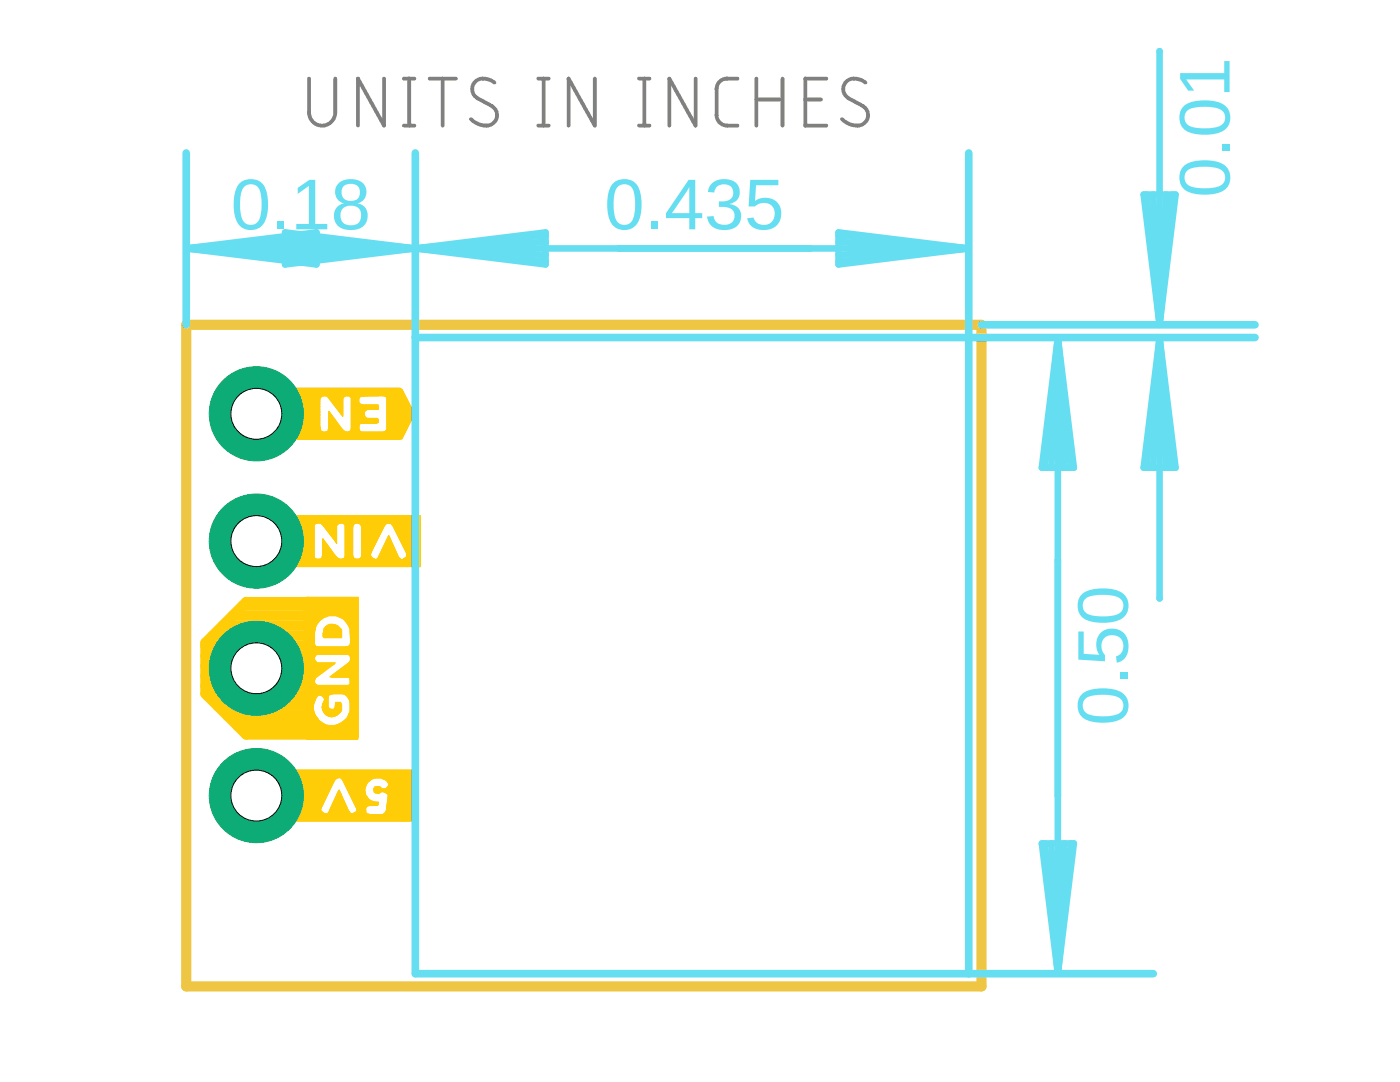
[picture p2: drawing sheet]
<svg xmlns="http://www.w3.org/2000/svg" width="279mm" height="216mm" viewBox="0 0 279 216" stroke-linecap="round" stroke-linejoin="round" font-family="sans-serif">
<defs><g id="words">
<g font-size="14.4" fill="#65def1">
<text x="245.4" y="39.4" transform="rotate(-90 245.4 39.4)">0.01</text>
<text x="46.1" y="45.8">0.18</text>
<text x="120.6" y="45.8">0.435</text>
<text x="225.1" y="144.8" transform="rotate(-90 225.1 144.8)">0.50</text>
</g>
</g></defs>
<g fill="none" stroke="#ffcd07" stroke-width="2">
<path d="M41 136.8h20.6M41 134.9h20.6M41 132.8h20.6M41 130.9h20.6M41 128.8h20.6M41.4 138.9h20.2M42.4 126.9h19.2M44.4 124.8h17.2M46.4 122.9h15.2M48.4 120.9h13.2M49.1 120.1h12.5v26.5h-12.5l-8.1-8.2v-10.1zM43.4 140.8h18.2"/>
<path d="M45.4 142.9h16.2M47.4 144.8h14.2"/>
</g>
<g fill="none" stroke="#ffcd07" stroke-width=".2">
<path d="M57.6 77.7v9.6M57.6 79.9h6.2M57.6 79.8h6.2M57.6 79.7h6.3M57.6 79.6h6.3M57.6 79.5h6.3M57.6 79.4h6.3M57.6 79.3h6.4M57.6 79.2h6.5M57.6 79.1h6.6M57.6 79.1h6.7M57.6 79h7.1"/>
<path d="M57.6 78.9h23.3M57.6 78.9h23.2M57.6 78.8h23.2M57.6 78.7h23.2M57.6 78.7h23.1M57.6 78.6h23.1M57.6 78.5h23M57.6 78.4h23M57.6 78.3h22.9M57.6 78.2h22.9M57.6 78.1h22.8M57.6 78h22.8"/>
<path d="M57.6 77.9h22.7M57.6 77.8h22.7M57.6 77.7h22.6M57.7 77.6h22.4M57.8 77.6h22.2M58 77.5h21.8l.4 .2M58 77.5l-.4 .2M63.8 79.9l.1 5.6M63.9 79.4l-.1 .5M63.9 79.4l.3-.3 .6-.1 .5 .1 3.1 4v-3.5l.2-.4 .5-.2 .7 .1 .3 .3M64.9 79h4.2M65.3 79.1h3.6"/>
<path d="M65.4 79.1h3.3M65.4 79.2h3.2M65.5 79.3h3.1M65.5 79.3h3M65.6 79.4h2.9M65.6 79.5h2.9M65.7 79.5h2.7M65.7 79.6h2.7M65.8 79.7h2.6M65.8 79.8h2.6M65.9 79.8h2.5M66 79.9h2.4"/>
<path d="M69.2 79h6.4M69.7 79.1h3.1M69.9 79.1h2.1M69.9 79.2h1.9M70 79.3h1.8M70.1 79.3h1.6M70.1 79.4v6.1M70.1 79.9h1.5M70.1 79.8h1.5M70.1 79.7h1.5M70.1 79.6h1.5M70.1 79.5h1.5"/>
<path d="M70.1 79.5h1.6M70.1 79.4h1.6M76.4 79h4.5M76.8 79.1h4.1M77 79.1h4M77 79.2h4M77.1 79.3h3.9M77.2 79.3h3.9M77.2 79.4l-.3-.3-.6-.1-4.1 .1-.4 .1-.2 .4v.7l.2 .3M77.2 79.4v6.2l-.2 .4M77.2 79.9h4.2M77.2 79.9h4.1"/>
<path d="M77.2 79.8h4.1M77.2 79.7h4M77.2 79.6h4M77.2 79.5h4M77.2 79.5h3.9M77.2 79.4h3.9M80.2 77.7l2.5 4.9M57.6 87.3l.2 .4h22M57.6 84.5h6.2M57.6 81.7h6.2M57.6 80.8h6.2M57.6 87.2h22.8"/>
<path d="M57.6 87.1h22.8M57.6 87h22.9M57.6 86.9h22.9M57.6 86.8h23M57.6 86.7h23M57.6 86.6h23.1M57.6 86.5h23.2M57.6 86.4h23.2M57.6 86.3h23.3M57.6 86.2h23.3M57.6 86.1h6.6M57.6 86h6.5"/>
<path d="M57.6 86h6.4M57.6 85.9h6.4M57.6 85.8h6.4M57.6 85.7h6.4M57.6 85.6h6.3M57.6 85.5h6.3M57.6 85.4h6.3M57.6 85.3h6.3M57.6 85.2h6.3M57.6 85.1h6.2M57.6 85h6.2M57.6 84.9h6.2"/>
<path d="M57.6 84.8h6.2M57.6 84.7h6.2M57.6 84.6h6.2M57.6 84.4h6.2M57.6 84.3h6.2M57.6 84.2h6.2M57.6 84.1h6.2M57.6 84h6.2M57.6 83.9h6.2M57.6 83.8h6.2M57.6 83.7h6.2M57.6 83.6h6.2"/>
<path d="M57.6 83.5h6.2M57.6 83.4h6.2M57.6 83.3h6.2M57.6 83.2h6.2M57.6 83.1h6.2M57.6 83h6.2M57.6 82.9h6.2M57.6 82.8h6.2M57.6 82.7h6.2M57.6 82.6h6.2M57.6 82.5h6.2M57.6 82.4h6.2"/>
<path d="M57.6 82.3h6.2M57.6 82.2h6.2M57.6 82.1h6.2M57.6 82h6.2M57.6 81.9h6.2M57.6 81.8h6.2M57.6 81.6h6.2M57.6 81.5h6.2M57.6 81.4h6.2M57.6 81.3h6.2M57.6 81.2h6.2M57.6 81.1h6.2"/>
<path d="M57.6 81h6.2M57.6 80.9h6.2M57.6 80.7h6.2M57.6 80.6h6.2M57.6 80.5h6.2M57.6 80.4h6.2M57.6 80.3h6.2M57.6 80.2h6.2M57.6 80.1h6.2M57.6 80h6.2M57.6 87.3h22.7M57.7 87.4h22.6"/>
<path d="M57.7 87.5h22.6M57.7 87.5h22.5M57.8 87.6h22.3M63.9 85.5l.1 .5M64 86l.4 .2M65.1 86.1h15.8M65.4 86.1h3.4M65.4 86h3.3M65.4 86h3.2M65.5 85.9h3M65.5 85.8l-.1 .3-.4 .1-7.4-.1M65.5 85.8l.1-3.7 3 3.9"/>
<path d="M65.5 85.8h3M65.5 85.7h2.9M65.5 85.7h2.8M65.6 85.6h2.6M65.6 85.5h2.6M65.6 85.5h2.5M65.6 85.4h2.5M65.6 85.3h2.5M65.6 85.3h2.4M65.6 84.5h1.8M65.6 85.2h2.3M65.6 85.1h2.3"/>
<path d="M65.6 85.1h2.2M65.6 85h2.2M65.6 84.9h2.1M65.6 84.8h2M65.6 84.7h2M65.6 84.6h1.9M65.6 84.4h1.7M65.6 84.3h1.7M65.6 84.2h1.6M65.6 84.1h1.5M65.6 84h1.5M65.6 84h1.4"/>
<path d="M65.6 83.9h1.4M65.6 83.8h1.3M65.6 83.7h1.2M65.6 83.6h1.2M65.6 83.6h1.1M65.6 83.5h1.1M65.6 83.4h1M65.6 83.3h.9M65.6 83.2h.9M65.6 83.2h.8M65.6 83.1h.8M65.6 83h.7"/>
<path d="M65.6 82.9h.6M65.6 82.8h.6M65.6 82.7h.5M65.6 82.6h.4M65.6 82.5h.4M65.6 82.5h.3M65.6 82.4h.3M65.6 82.3h.2M65.6 82.2h.1M65.6 82.1h.1M66.1 80h2.3M66.1 80.1h2.3"/>
<path d="M66.2 80.2h2.2M66.3 80.3h2.1M66.3 80.4h2.1M66.4 80.4h2M66.4 80.5h2M66.5 80.6h1.9M66.6 80.7h1.8M66.6 80.8h1.8M66.7 80.8h1.7M66.7 80.9h1.7M66.8 81h1.6M66.9 81.1h1.5"/>
<path d="M67 81.2h1.4M67.1 81.3h1.3M67.1 81.4h1.3M67.2 81.4h1.2M67.2 81.5h1.2M67.3 81.6h1.1M67.3 81.7h1.1M67.4 81.7h1M67.4 81.8h1M67.5 81.9h.9M67.6 82h.8M67.6 82.1h.8"/>
<path d="M67.7 82.1h.7M67.7 82.2h.7M67.8 82.3h.6M67.9 82.4h.5M67.9 82.5h.5M68 82.5h.4M68.1 82.6h.3M68.1 82.7h.3M68.2 82.7h.2M68.2 82.8h.2M68.3 82.9h.1M68.3 83h.1"/>
<path d="M68.4 83h.1M68.6 86l.4 .2M69.7 86.1h2.2M69.9 86h2M70 86l-.5 .2M70 86h1.8M70 85.9h1.7M70 85.8h1.7M70.1 85.7h1.6M70.1 85.6h1.6M70.1 85.5l-.1 .5M70.1 80.8h5.3l.1 .4"/>
<path d="M70.1 85.5h1.5M70.1 85.4h1.5M70.1 85.3h1.5M70.1 85.2h1.5M70.1 85.1h1.5M70.1 85h1.6M70.1 84.9h1.6M70.1 84.8h1.6M70.1 84.7h1.6M70.1 84.6h1.6M70.1 84.6h1.7M70.1 84.5h1.8"/>
<path d="M70.1 84.4h5.2M70.1 84.3h5.3M70.1 84.2h5.4M70.1 84.1h5.4M70.1 84h5.4M70.1 83.9h5.4M70.1 83.8h5.4M70.1 83.7h5.4M70.1 83.6h5.3M70.1 83.5h5.2M70.1 83.4h3.1M70.1 83.4h3"/>
<path d="M70.1 83.3h2.8M70.1 83.2h2.8M70.1 83.1h2.7M70.1 83h2.7M70.1 83h2.6M70.1 82.9h2.6M70.1 82.8h2.6M70.1 82.7h2.6M70.1 82.6h2.6M70.1 82.5h2.6M70.1 82.4h2.6M70.1 82.3h2.6"/>
<path d="M70.1 82.2h2.6M70.1 82.1h2.6M70.1 82.1h2.7M70.1 82h2.8M70.1 81.9h2.9M70.1 81.8h3.1M70.1 81.7h3.2M70.1 81.6h5.4M70.1 81.5h5.4M70.1 81.4h5.4M70.1 81.3h5.4M70.1 81.2h5.4"/>
<path d="M70.1 81.1h5.4M70.1 81h5.4M70.1 80.9h5.3M70.1 80.8h5.3M70.1 80.7h2M70.1 80.6h1.8M70.1 80.6h1.7M70.1 80.5h1.7M70.1 80.4h1.6M70.1 80.3h1.5M70.1 80.2h1.5M70.1 80.1h1.5"/>
<path d="M70.1 80h1.5M71.6 85.3l.1 .6M71.6 85.3l-1.5 .2M71.7 85.9l.3 .3M71.8 80.6l.5 .2M72 84.5l-.3 .2-.1 .6M72.7 82.9l.2 .4M72.9 83.3l.4 .2h2l.2 .3v.5l-.3 .2h-5.1M73.4 81.7l-.7 .5v.7M75.5 81.2v.5h-5.4M76.8 86.1h4.2M76.9 86h4.1"/>
<path d="M77 86l.6 1.7M77 86l-.4 .2M77 86h4M77.1 85.9h3.9M77.1 85.8h4M77.1 85.7h4M77.2 85.7h4M77.2 85.6h4M77.2 84.5h4.6M77.2 81.7h5.1M77.2 80.8h4.6M77.2 85.5h4"/>
<path d="M77.2 85.5h4.1M77.2 85.4h4.1M77.2 85.3h4.1M77.2 85.3h4.2M77.2 85.2h4.2M77.2 85.1h4.2M77.2 85.1h4.3M77.2 85h4.3M77.2 84.9h4.3M77.2 84.9h4.4M77.2 84.8h4.4M77.2 84.7h4.4"/>
<path d="M77.2 84.6h4.5M77.2 84.5h4.5M77.2 84.4h4.6M77.2 84.3h4.7M77.2 84.2h4.7M77.2 84.1h4.7M77.2 84h4.8M77.2 83.9h4.8M77.2 83.8h4.9M77.2 83.7h4.9M77.2 83.6h5M77.2 83.5h5.1"/>
<path d="M77.2 83.4h5.1M77.2 83.3h5.2M77.2 83.2h5.2M77.2 83.1h5.3M77.2 83h5.3M77.2 82.9h5.3M77.2 82.8h5.4M77.2 82.7h5.4M77.2 82.7h5.5M77.2 82.6h5.5M77.2 82.5h5.5M77.2 82.4h5.4"/>
<path d="M77.2 82.3h5.4M77.2 82.3h5.3M77.2 82.2h5.3M77.2 82.1h5.3M77.2 82.1h5.2M77.2 82h5.2M77.2 81.9h5.2M77.2 81.9h5.1M77.2 81.8h5.1M77.2 81.6h5M77.2 81.5h5M77.2 81.4h4.9"/>
<path d="M77.2 81.3h4.9M77.2 81.2h4.8M77.2 81.1h4.8M77.2 81h4.7M77.2 80.9h4.7M77.2 80.7h4.6M77.2 80.6h4.5M77.2 80.5h4.5M77.2 80.4h4.4M77.2 80.3h4.4M77.2 80.2h4.3M77.2 80.1h4.2"/>
<path d="M77.2 80h4.2M82.7 82.6l-2.5 5-.5 .1M56.5 102.9h27.4v10.2h-27.4zM56.5 107.6h6.2M56.5 113h27.4M56.5 112.9h27.4M56.5 112.8h27.4M56.5 112.7h27.4M56.5 112.6h27.4M56.5 112.5h27.4M56.5 112.4h27.4M56.5 112.3h27.4"/>
<path d="M56.5 112.2h27.4M56.5 112.1h27.4M56.5 112h27.4M56.5 111.9h27.4M56.5 111.8h27.4M56.5 111.7h27.4M56.5 111.7h24.1M56.5 111.6h18.3M56.5 111.5h6.6M56.5 111.5h6.5M56.5 111.4h6.3M56.5 111.3h6.3"/>
<path d="M56.5 111.2h6.3M56.5 111.1h6.2M56.5 111h6.2M56.5 110.9h6.2M56.5 110.8h6.2M56.5 110.7h6.2M56.5 110.6h6.2M56.5 110.5h6.2M56.5 110.4h6.2M56.5 110.3h6.2M56.5 110.2h6.2M56.5 110.1h6.2"/>
<path d="M56.5 110h6.2M56.5 109.9h6.2M56.5 109.8h6.2M56.5 109.7h6.2M56.5 109.6h6.2M56.5 109.5h6.2M56.5 109.4h6.2M56.5 109.3h6.2M56.5 109.2h6.2M56.5 109.1h6.2M56.5 109h6.2M56.5 108.9h6.2"/>
<path d="M56.5 108.8h6.2M56.5 108.7h6.2M56.5 108.6h6.2M56.5 108.5h6.2M56.5 108.4h6.2M56.5 108.3h6.2M56.5 108.2h6.2M56.5 108.1h6.2M56.5 108h6.2M56.5 107.9h6.2M56.5 107.8h6.2M56.5 107.7h6.2"/>
<path d="M56.5 107.5h6.2M56.5 107.4h6.2M56.5 107.3h6.2M56.5 107.2h6.2M56.5 107.1h6.2M56.5 107h6.2M56.5 106.9h6.2M56.5 106.8h6.2M56.5 106.7h6.2M56.5 106.6h6.2M56.5 106.5h6.2M56.5 106.4h6.2"/>
<path d="M56.5 106.3h6.2M56.5 106.2h6.2M56.5 106.1h6.2M56.5 106h6.2M56.5 105.9h6.2M56.5 105.8h6.2M56.5 105.7h6.2M56.5 105.6h6.2M56.5 105.5h6.2M56.5 105.4h6.2M56.5 105.3h6.2M56.5 105.2h6.2"/>
<path d="M56.5 105.1h6.2M56.5 105h6.2M56.5 104.9h6.2M56.5 104.8h6.2M56.5 104.7h6.3M56.5 104.6h6.3M56.5 104.6h6.4M56.5 104.5h6.4M56.5 104.4h6.7M56.5 104.4h27.4M56.5 104.3h27.4M56.5 104.2h27.4"/>
<path d="M56.5 104.1h27.4M56.5 104h27.4M56.5 103.9h27.4M56.5 103.8h27.4M56.5 103.7h27.4M56.5 103.6h27.4M56.5 103.5h27.4M56.5 103.4h27.4M56.5 103.3h27.4M56.5 103.2h27.4M56.5 103.1h27.4M56.5 103h27.4"/>
<path d="M56.5 102.9h27.4M61.3 120h10.2M61.3 119.9h10.2M61.3 119.8h10.2M61.3 119.7h10.2M61.3 119.6h10.2M61.3 119.5h10.2M61.3 119.4h10.2M61.3 119.3h10.2M61.3 119.2h10.2M62.7 104.8v6.1M63.9 111.5h3.8"/>
<path d="M63.9 104.4h3.9M64.1 104.5h-1.1l-.3 .3M64.1 104.5l2.8 3.5M64.1 104.5h3.5M64.2 104.6h3.3M64.2 111.5h3.4M64.2 111.4h3.2M64.2 111.3h3.1M64.3 111.3h3M64.3 104.6h3.1M64.3 111.2h2.9M64.3 111.1h2.8"/>
<path d="M64.3 111h2.8M64.3 111h2.7M64.3 104.7h3.1M64.3 110.9h2.6M64.3 110.8h2.6M64.4 110.8h2.4M64.4 110.7h2.4M64.4 110.7l-.2 .8-.4 .1h-.6l-.4-.2-.1-.5M64.4 110.7v-3.1h.1l2.4 3.3a1.28 1.28 0 0 0 1.9 .5l.1-.4M64.4 110.6h2.3M64.4 110.5h2.2M64.4 110.4h2.2"/>
<path d="M64.4 110.4h2.1M64.4 110.3h2.1M64.4 110.2h2M64.4 110.1h1.9M64.4 110h1.9M64.4 110h1.8M64.4 109.9h1.8M64.4 109.8h1.7M64.4 109.7h1.7M64.4 109.7h1.6M64.4 109.6h1.6M64.4 109.5h1.5"/>
<path d="M64.4 109.4h1.4M64.4 109.3h1.4M64.4 109.3h1.3M64.4 109.2h1.3M64.4 109.1h1.2M64.4 109h1.1M64.4 108.9h1.1M64.4 108.9h1M64.4 108.8h1M64.4 108.7h.9M64.4 108.6h.9M64.4 108.6h.8"/>
<path d="M64.4 108.5h.8M64.4 108.5h.7M64.4 108.4h.7M64.4 108.3h.6M64.4 108.2h.6M64.4 108.2h.5M64.4 108.1h.5M64.4 108h.4M64.4 107.9h.3M64.4 107.8h.3M64.4 107.8h.2M64.4 107.7h.2"/>
<path d="M64.4 107.6h.1M64.4 104.8h2.9M64.5 104.8h2.7M64.5 104.9h2.7M64.6 105h2.6M64.6 105.1h2.6M64.7 105.1h2.5M64.7 105.2h2.5M64.8 105.2h2.4M64.9 105.3h2.3M64.9 105.4h2.3M65 105.5h2.2"/>
<path d="M65.1 105.6h2.1M65.1 105.7h2.1M65.2 105.7h2M65.2 105.8h2M65.3 105.9h1.9M65.4 106h1.8M65.4 106.1h1.8M65.5 106.1h1.7M65.5 106.2h1.7M65.6 106.3h1.6M65.7 106.4h1.5M65.7 106.5h1.5"/>
<path d="M65.8 106.6h1.4M65.9 106.7h1.3M66 106.7h1.2M66 106.8h1.2M66.1 106.9h1.1M66.1 107h1.1M66.2 107h1M66.2 107.1h1M66.3 107.2h.9M66.4 107.3h.8M66.4 107.4h.8M66.5 107.4h.7"/>
<path d="M66.5 107.5h.7M66.6 107.6h.6M66.7 107.7h.5M66.7 107.8h.5M66.8 107.8h.4M66.8 107.9h.4M66.9 108l.2 .3M66.9 108h.3M67 108.1h.2M67 108.2h.2M67.1 108.3l.1 .2M67.1 108.2h.1"/>
<path d="M67.1 108.3h.1M67.1 108.4h.1M67.2 108.5h.1M67.5 104.6l-.3 .3v3.6M68.4 104.4h2.6M68.4 111.5h2.5M68.6 111.5h2.2M68.6 104.5l.3 .4v.4h1.5M68.6 104.5l-.6-.1-.5 .2M68.6 104.5h2.2M68.7 104.6h2M68.7 104.6h1.9"/>
<path d="M68.7 111.4h1.9M68.8 104.7h1.7M68.8 111.3h1.8M68.8 111.3h1.7M68.8 104.8h1.7M68.8 111.2h1.7M68.9 111.1h1.6M68.9 111h1.6M68.9 104.8h1.6M68.9 105.4v5.6M68.9 107.6h1.5M68.9 111h1.5"/>
<path d="M68.9 110.9h1.5M68.9 110.8h1.5M68.9 110.7h1.5M68.9 110.6h1.5M68.9 110.5h1.5M68.9 110.4h1.5M68.9 110.3h1.5M68.9 110.2h1.5M68.9 110.1h1.5M68.9 110h1.5M68.9 109.9h1.5M68.9 109.8h1.5"/>
<path d="M68.9 109.7h1.5M68.9 109.6h1.5M68.9 109.5h1.5M68.9 109.4h1.5M68.9 109.3h1.5M68.9 109.2h1.5M68.9 109.1h1.5M68.9 109h1.5M68.9 108.9h1.5M68.9 108.8h1.5M68.9 108.7h1.5M68.9 108.6h1.5"/>
<path d="M68.9 108.5h1.5M68.9 108.4h1.5M68.9 108.3h1.5M68.9 108.2h1.5M68.9 108.1h1.5M68.9 108h1.5M68.9 107.9h1.5M68.9 107.8h1.5M68.9 107.7h1.5M68.9 107.5h1.5M68.9 107.4h1.5M68.9 107.3h1.5"/>
<path d="M68.9 107.2h1.5M68.9 107.1h1.5M68.9 107h1.5M68.9 106.9h1.5M68.9 106.8h1.5M68.9 106.7h1.5M68.9 106.6h1.5M68.9 106.5h1.5M68.9 106.4h1.5M68.9 106.3h1.5M68.9 106.2h1.5M68.9 106.1h1.5"/>
<path d="M68.9 106h1.5M68.9 105.9h1.5M68.9 105.8h1.5M68.9 105.7h1.5M68.9 105.6h1.5M68.9 105.5h1.5M68.9 105.4h1.5M68.9 105.2h1.5M68.9 105.1h1.5M68.9 105h1.5M68.9 104.9h1.6M69.6 105.3h.8"/>
<path d="M70.4 110.9l.2 .5 .4 .2h.6l.4-.2 .2-.4M70.4 105.3v5.6M70.4 105.3l-1.5 .1M70.5 104.8l-.1 .5M71.5 104.4h5.8M71.7 111.5h3M71.7 104.5h5.5M71.8 111.5h2.8M71.9 104.6l-.5-.2-.6 .1-.3 .3M71.9 104.6l.3 .8M71.9 104.6h5.1M71.9 104.6h5"/>
<path d="M71.9 111.4h2.5M72 104.7h4.9M72 111.3h2.3M72 104.8h4.8M72.1 111.3h2.1M72.1 111.2h2M72.1 104.8h4.7M72.1 104.9h4.6M72.1 111.1h2M72.1 105.1h4.5M72.1 105h4.6M72.1 111h2"/>
<path d="M72.2 105.2h4.3M72.2 105.2h4.4M72.2 111l1.8-.1 .2 .4M72.2 107.6h3.2M72.2 105.4v5.6M72.2 111h1.8M72.2 110.9h.9M72.2 110.8h1.7M72.2 110.7h1.7M72.2 110.6h1.7M72.2 110.6h1.8M72.2 110.5h1.8"/>
<path d="M72.2 110.4h1.8M72.2 110.3h1.8M72.2 110.2h1.9M72.2 110.1h1.9M72.2 110h2M72.2 109.9h2M72.2 109.8h2.1M72.2 109.7h2.1M72.2 109.6h2.2M72.2 109.5h2.2M72.2 109.4h2.3M72.2 109.3h2.3"/>
<path d="M72.2 109.2h2.4M72.2 109.1h2.4M72.2 109h2.5M72.2 108.9h2.5M72.2 108.8h2.6M72.2 108.7h2.6M72.2 108.6h2.6M72.2 108.6h2.7M72.2 108.5h2.7M72.2 108.4h2.8M72.2 108.3h2.8M72.2 108.2h2.8"/>
<path d="M72.2 108.2h2.9M72.2 108.1h2.9M72.2 108h2.9M72.2 108h3M72.2 107.9h3M72.2 107.8h3M72.2 107.8h3.1M72.2 107.7h3.1M72.2 107.5h3.2M72.2 107.4h3.3M72.2 107.3h3.3M72.2 107.2h3.3"/>
<path d="M72.2 107.2h3.4M72.2 107.1h3.4M72.2 107h3.4M72.2 107h3.5M72.2 106.9h3.5M72.2 106.8h3.6M72.2 106.7h3.6M72.2 106.6h3.7M72.2 106.5h3.7M72.2 106.4h3.8M72.2 106.3h3.8M72.2 106.2h3.9"/>
<path d="M72.2 106.1h3.9M72.2 106h4M72.2 105.9h4M72.2 105.8h4.1M72.2 105.7h4.1M72.2 105.6h4.2M72.2 105.5h4.2M72.2 105.4h4.3M72.2 105.3h4.3M73.2 110.9h.8M73.9 110.9l-1.7 .1M74.2 111.3l.8 .4 .4-.2"/>
<path d="M74.2 110l-.3 .9M75.1 111.6h4.9M75.3 111.5h4.6M75.4 111.5h4.4M75.4 111.4h4.3M75.5 111.3h4.2M75.5 111.3h4.1M75.5 111.2h4.1M75.5 111.1h4M75.6 111h3.9M75.6 111h3.8M75.6 110.9h3.8"/>
<path d="M75.7 110.8h3.7M75.8 110.7h3.5M75.8 110.6h3.5M75.8 110.6h3.4M75.8 110.5h3.4M75.9 110.4h3.3M75.9 110.3h3.2M76 110.2h3.1M76 110.1h3M76.1 110h2.9M76.1 109.9h2.9M76.2 109.8h2.7"/>
<path d="M76.2 109.7h2.7M76.3 109.6h2.5M76.3 109.5h2.5M76.4 109.4h2.3M76.4 109.3h2.3M76.5 109.2h2.1M76.5 109.1h2.1M76.6 109h1.9M76.6 108.9h1.9M76.7 108.8h1.8M76.7 105l-2.5 5M76.7 108.7h1.7"/>
<path d="M76.7 108.6h1.7M76.8 108.6h1.6M76.8 108.5h1.5M76.9 108.4h1.4M76.9 108.3h1.4M76.9 108.2h1.3M77 108.2h1.2M77 104.6l-.3 .4M77 104.6l.5-.2 .5 .1 .4 .4 2.7 5.4 .1 .5M77 108.1h1.1M77 108h1.1M77.1 107.9h1"/>
<path d="M77.1 107.8h.9M77.2 107.8h.8M77.2 107.7h.8M77.2 107.6h.7M77.3 107.5h.6M77.3 107.4h.6M77.3 107.4h.5M77.4 107.3h.4M77.4 107.2h.3M77.5 107.1h.2M77.5 107h.2M77.5 107h.1"/>
<path d="M77.6 106.9l.1 .2M77.6 106.9l-2.2 4.6M77.6 106.9h.1M77.7 107.1l1.8 4M77.8 104.4h6.1M78 104.5h5.9M78.1 104.6h5.8M78.2 104.7h5.7M78.3 104.8h5.6M78.4 104.8h5.5M78.4 104.9h5.5M78.4 105h5.5"/>
<path d="M78.5 105.1h5.4M78.5 105.2h5.4M78.6 105.2h5.3M78.6 105.3h5.3M78.6 105.4h5.3M78.7 105.5h5.2M78.7 105.6h5.2M78.8 105.7h5.1M78.8 105.8h5.1M78.9 105.9h5M79 106h4.9M79 106.1h4.9"/>
<path d="M79.1 106.2h4.8M79.1 106.3h4.8M79.1 106.4h4.8M79.2 106.5h4.7M79.2 106.6h4.7M79.3 106.7h4.6M79.4 106.8h4.5M79.4 106.9h4.5M79.4 107h4.5M79.5 107h4.4M79.5 107.1h4.4M79.5 107.2h4.4"/>
<path d="M79.6 107.2h4.3M79.6 107.3h4.3M79.6 107.4h4.3M79.7 107.4h4.2M79.7 107.5h4.2M79.7 107.6h4.2M79.8 107.6h4.1M79.8 107.7h4.1M79.8 107.8h4.1M79.9 107.8h4M79.9 107.9h4M79.9 108h4"/>
<path d="M80 108h3.9M80 108.1h3.9M80 108.2h3.9M80.1 108.2h3.8M80.1 108.3h3.8M80.1 108.4h3.8M80.2 108.5h3.7M80.2 108.6h3.7M80.3 108.6h3.6M80.3 108.7h3.6M80.3 108.8h3.6M80.4 108.9h3.5"/>
<path d="M80.5 111.6h3.4M80.5 109h3.4M80.5 109.1h3.4M80.6 109.2h3.3M80.6 109.3h3.3M80.6 111.5h3.3M80.6 109.4h3.3M80.7 111.7h3.2M80.7 109.5h3.2M80.7 111.4h3.2M80.8 109.6h3.1M80.8 109.7h3.1"/>
<path d="M80.8 111.3h3.1M80.9 109.8h3M80.9 109.9h3M80.9 110h3M80.9 111.3h3M81 110h2.9M81 110.1h2.9M81 110.2h2.9M81 111.2h2.9M81.1 110.2h2.8M81.1 111.1h2.8M81.1 110.3h2.8"/>
<path d="M81.1 111h2.8M81.1 110.4h2.8M81.1 110.6h2.8M81.1 110.5h2.8M81.2 110.9h2.7M81.2 110.8h2.7M81.2 110.6h2.7M81.2 110.8l-.1 .4-.5 .3 .8 1.6-.8-1.5-.5 .1-.6-.6M81.2 110.7h2.7M61.3 138.5h10.2M61.3 136.8h10.2M61.3 132.2h5.6l-.1 .3"/>
<path d="M61.3 129.1h7.8M61.3 122.9h10.2M61.3 140h1.5M61.3 139.9h1.5M61.3 139.8h1.5M61.3 139.8h1.6M61.3 139.7h1.6M61.3 139.6h1.6M61.3 139.5h1.7M61.3 139.4h1.7M61.3 139.3h1.7M61.3 139.3h1.8"/>
<path d="M61.3 139.2h1.8M61.3 139.1h1.9M61.3 139h2M61.3 138.9h2M61.3 138.9h2.1M61.3 138.8h2.2M61.3 138.7h2.3M61.3 138.7h4.5M61.3 138.6h4.6M61.3 138.5h4.8M61.3 138.4h10.2M61.3 138.3h10.2"/>
<path d="M61.3 138.2h10.2M61.3 138.1h10.2M61.3 138h10.2M61.3 137.9h10.2M61.3 137.8h10.2M61.3 137.7h10.2M61.3 137.6h10.2M61.3 137.5h10.2M61.3 137.4h10.2M61.3 137.3h10.2M61.3 137.2h10.2M61.3 137.1h10.2"/>
<path d="M61.3 137h10.2M61.3 136.9h10.2M61.3 136.7h1.9M61.3 136.6h1.8M61.3 136.5h1.7M61.3 136.5h1.6M61.3 136.4h1.6M61.3 136.3h1.5M61.3 136.2h1.5M61.3 136.1h1.5M61.3 136h1.5M61.3 135.9h1.5"/>
<path d="M61.3 135.8h1.5M61.3 135.7h1.5M61.3 135.6h1.5M61.3 135.5h1.6M61.3 135.4h1.6M61.3 135.3h1.6M61.3 135.3h1.7M61.3 135.2h1.8M61.3 135.1h1.9M61.3 135h1.9M61.3 135h2.1M61.3 134.9h2.1"/>
<path d="M61.3 134.9h2.2M61.3 134.8h2.3M61.3 134.7h2.4M61.3 134.6h2.5M61.3 134.6h2.6M61.3 134.5h2.7M61.3 134.4h2.8M61.3 134.4h2.9M61.3 134.3h3M61.3 134.2h3M61.3 134.2h3.1M61.3 134.1h3.2"/>
<path d="M61.3 134h3.3M61.3 134h3.4M61.3 133.9h3.5M61.3 133.8h3.6M61.3 133.8h3.7M61.3 133.7h3.8M61.3 133.6h3.9M61.3 133.5h4M61.3 133.4h4.1M61.3 133.3h4.2M61.3 133.3h4.3M61.3 133.2h4.4"/>
<path d="M61.3 133.1h4.5M61.3 133.1h4.6M61.3 133h4.7M61.3 132.9h4.8M61.3 132.9h4.9M61.3 132.8h5M61.3 132.7h5.1M61.3 132.7h5.2M61.3 132.6h5.3M61.3 132.5h5.4M61.3 132.5h5.5M61.3 132.4h5.5"/>
<path d="M61.3 132.3h5.5M61.3 132.2h1.9M61.3 132.1h1.9M61.3 132h1.8M61.3 131.9h1.7M61.3 131.8h1.6M61.3 131.7h1.5M61.3 131.6h1.5M61.3 131.5h1.5M61.3 131.4h1.5M61.3 131.3h1.5M61.3 131.2h1.5"/>
<path d="M61.3 131.1h1.5M61.3 131h1.5M61.3 131h1.6M61.3 130.9h1.6M61.3 130.8h1.6M61.3 130.7h1.7M61.3 130.7h1.8M61.3 130.6h2M61.3 130.5h7.7M61.3 130.4h7.7M61.3 130.3h7.7M61.3 130.2h7.7"/>
<path d="M61.3 130.1h7.7M61.3 130h7.7M61.3 129.9h10.2M61.3 129.8h10.2M61.3 129.7h10.2M61.3 129.6h10.2M61.3 129.5h10.2M61.3 129.4h10.2M61.3 129.3h10.2M61.3 129.2h10.2M61.3 129.1h10.2M61.3 129h1.8"/>
<path d="M61.3 128.9h1.6M61.3 128.8h1.6M61.3 128.7h1.5M61.3 128.6h1.5M61.3 128.5h1.5M61.3 128.4h1.5M61.3 128.3h1.5M61.3 128.2h1.5M61.3 128.1h1.5M61.3 128h1.5M61.3 127.9h1.5M61.3 127.8h1.5"/>
<path d="M61.3 127.7h1.5M61.3 127.6h1.5M61.3 127.5h1.5M61.3 127.4h1.5M61.3 127.3h1.5M61.3 127.2h1.5M61.3 127.1h1.5M61.3 127h1.5M61.3 126.9h1.5M61.3 126.8h1.5M61.3 126.7h1.5M61.3 126.6h1.5"/>
<path d="M61.3 126.5h1.5M61.3 126.4h1.5M61.3 126.3h1.5M61.3 126.2h1.5M61.3 126.1h1.5M61.3 126h1.5M61.3 125.9h1.5M61.3 125.8h1.5M61.3 125.7h1.6M61.3 125.6h1.6M61.3 125.5h1.6M61.3 125.4h1.6"/>
<path d="M61.3 125.3h1.6M61.3 125.2h1.7M61.3 125.1h1.7M61.3 125h1.7M61.3 124.9h1.8M61.3 124.8h1.8M61.3 124.7h1.9M61.3 124.6h1.9M61.3 124.5h2M61.3 124.4h2.1M61.3 124.3h2.1M61.3 124.3h2.2"/>
<path d="M61.3 124.2h2.2M61.3 124.1h2.3M61.3 124h2.4M61.3 123.9h2.4M61.3 123.9h2.5M61.3 123.8h2.6M61.3 123.7h2.6M61.3 123.7h2.8M61.3 123.6h2.8M61.3 123.5h2.9M61.3 123.5h3M61.3 123.4h3.1"/>
<path d="M61.3 123.3h3.2M61.3 123.3h3.3M61.3 123.2h3.5M61.3 123.1h3.6M61.3 123h3.8M61.3 123h4M61.3 122.9h4.1M61.3 122.8h10.2M61.3 122.7h10.2M61.3 122.6h10.2M61.3 122.5h10.2M61.3 122.4h10.2"/>
<path d="M61.3 122.3h10.2M61.3 122.2h10.2M61.3 122.1h10.2M61.3 122h10.2M61.3 121.9h10.2M61.3 121.8h10.2M61.3 121.7h10.2M61.3 121.6h10.2M61.3 121.5h10.2M61.3 121.4h10.2M61.3 121.3h10.2M61.3 121.2h10.2"/>
<path d="M61.3 121.1h10.2M61.3 121h10.2M61.3 120.9h10.2M61.3 120.8h10.2M61.3 120.7h10.2M61.3 120.6h10.2M61.3 120.5h10.2M61.3 120.4h10.2M61.3 120.3h10.2M61.3 120.2h10.2M61.3 120.1h10.2M62.8 126.2v2.4"/>
<path d="M62.8 131.1v.6l.5 .5M62.8 128.6l.2 .3M62.9 139.7l-.3 1M63 135.3l-.2 .9 .3 .5 .4 .1M63 128.9l.5 .2M63 125.2l-.2 1M63.4 138.9l-.5 .8M63.4 138.9l.4-.2 .5 .2M63.4 135l-.4 .3M63.4 130.6l-.4 .1-.2 .4M63.5 124.3l-.5 .9M63.8 123.9l-.3 .4"/>
<path d="M64 138.7h1.6M64.1 138.8h1.5M64.3 138.9l.4 .4 .1 .4-.4 .8M64.3 138.9h1.3M64.4 138.9h1.2M64.4 139h1.1M64.5 126.9h3.7M64.5 126.8h3.7M64.5 126.7h3.7M64.5 126.6h3.7M64.5 126.5h3.7M64.5 126.4h3.7"/>
<path d="M64.5 139.1h1M64.5 126.3h3.7M64.5 127h3.7M64.5 126.2h3.7M64.5 126.1h3.7M64.6 139.1h.9M64.6 127.1h3.6M64.6 126h3.6M64.6 125.9h3.6M64.6 126l-.1 .4M64.6 125.8h3.6M64.6 139.2h.9"/>
<path d="M64.6 125.7h3.6M64.6 140h.9M64.6 127.2h3.6M64.6 125.6h3.5M64.7 139.9h.8M64.7 125.6h3.4M64.7 125.5h3.3M64.7 139.3h.8M64.7 125.4h3.2M64.7 125.5l-.1 .5M64.7 139.8h.8M64.7 139.4h.8"/>
<path d="M64.7 139.5h.8M64.7 139.6h.8M64.8 139.7h.7M64.8 139.6h.7M64.8 125.3h3M64.9 125.2h2.9M64.9 125.2h2.8M65 125.1h2.6M65 125h2.5M65.1 124.9h2.4M65.2 124.9h2.2M65.3 124.8h2"/>
<path d="M65.4 124.8h1.7M65.4 124.8a2.13 2.13 0 0 1 2.7 .8M65.4 124.8l-.7 .7M65.5 139.4v1.5l.2 .5M65.6 122.9l-1 .4-.8 .6M65.6 124.7h1.3M65.7 124.6h1M65.9 135h5.6M66 135h5.5M66.1 134.9h5.4M66.2 132.9l-2.8 2.1M66.2 134.9h5.3"/>
<path d="M66.2 135.1h5.3M66.3 134.8h5.2M66.3 134.7h5.2M66.4 134.6h5.1M66.5 138.5l-.9 .2-.1 .7M66.5 134.6h5M66.6 134.5h4.9M66.7 134.4h4.8M66.8 132.5l-.6 .4M66.8 134.4h4.7M66.9 134.3h4.6M67 134.2h4.5"/>
<path d="M67.1 134.2h4.4M67.1 122.9l.9 .4M67.2 134.1h4.3M67.2 122.9h4.3M67.2 134h4.3M67.3 134h4.2M67.4 123h4.1M67.4 133.9h4.1M67.5 133.8h4M67.5 123h4M67.6 133.8h3.9M67.7 123.1h3.8"/>
<path d="M67.7 133.7h3.8M67.8 133.6h3.7M67.8 123.2h3.7M67.9 133.5h3.6M68 123.3l.5 .2M68 133.5h3.5M68 123.3h3.5M68.1 133.4h3.4M68.1 125.6l.1 .2M68.1 123.3h3.4M68.2 133.3h3.3M68.2 125.8v1.5h-3.5l-.2-.3v-.6"/>
<path d="M68.3 123.4h3.2M68.3 133.2h3.2M68.4 133.1h3.1M68.5 123.5l.4 .4M68.5 123.5h3M68.5 133.1h3M68.6 123.6h2.9M68.6 133h2.9M68.7 138.5h2.8M68.7 123.7h2.8M68.7 132.9h2.8M68.8 132.9h2.7"/>
<path d="M68.8 123.8h2.7M68.8 138.6h2.7M68.9 123.9l.6 .8M68.9 132.8h2.6M68.9 123.9h2.6M69 138.7l.6 .7M69 138.7h2.5M69 132.7h2.5M69 124h2.5M69 124.1h2.5M69.1 129.1l-.1 1.5h-7.7M69.1 129.1v1.5h2.4"/>
<path d="M69.1 132.7h2.4M69.1 130.5h2.4M69.1 130.4h2.4M69.1 130.3h2.4M69.1 130.2h2.4M69.1 130.1h2.4M69.1 130h2.4M69.1 124.1h2.4M69.1 129.1h2.4M69.1 138.8h2.4M69.1 124.2h2.4M69.2 132.6h2.3"/>
<path d="M69.2 136.8l-.7 1.7 .5 .2M69.2 138.9h2.3M69.2 124.3h2.3M69.3 138.9h2.2M69.3 132.5h2.2M69.3 124.4h2.2M69.3 139h2.2M69.3 124.5h2.2M69.4 139.1h2.1M69.4 124.5h2.1M69.4 132.4h2.1M69.4 124.6h2.1"/>
<path d="M69.5 124.7l.4 .9M69.5 130.6l.4 .3 .1 .6-.1 .5M69.5 139.2h2M69.5 129h2M69.5 135.2h2M69.5 124.7h2M69.5 139.3h2M69.5 132.3h2M69.5 124.8h2M69.6 130.6h1.9M69.6 124.8h1.9M69.6 132.2h1.9"/>
<path d="M69.6 139.4l.2 .3M69.6 139.3h1.9M69.6 139.4h1.9M69.6 124.9h1.9M69.6 128.9h1.9M69.6 139.5h1.9M69.6 136.7h1.9M69.6 130.7h1.9M69.7 125h1.8M69.7 139.6h1.8M69.7 128.8h1.8M69.7 125.1h1.8"/>
<path d="M69.7 136.6h1.8M69.7 132.1h1.8M69.7 125.2h1.8M69.7 139.7h1.8M69.7 130.7h1.8M69.8 135.3l.1 1.2-.3 .3M69.8 139.7l.1 .6M69.8 139.8h1.7M69.8 135.3h1.7M69.8 128.8h1.7M69.8 125.3h1.7M69.8 136.5h1.7"/>
<path d="M69.8 132h1.7M69.8 140h1.7M69.8 139.9h1.7M69.8 135.5h1.7M69.8 135.4h1.7M69.8 125.4h1.7M69.8 130.8h1.7M69.8 128.7h1.7M69.8 135.7h1.7M69.8 135.6h1.7M69.8 125.5h1.7M69.9 125.6l.1 2.5-.1 .6-.3 .2-.5 .2"/>
<path d="M69.9 132l-4 3.1 3.9 .2M69.9 136.4h1.6M69.9 136.3h1.6M69.9 136.2h1.6M69.9 136.1h1.6M69.9 136h1.6M69.9 135.9h1.6M69.9 135.8h1.6M69.9 135.7h1.6M69.9 130.9h1.6M69.9 128.6h1.6M69.9 126.2h1.6"/>
<path d="M69.9 126.1h1.6M69.9 126h1.6M69.9 125.9h1.6M69.9 125.8h1.6M69.9 125.7h1.6M69.9 125.6h1.6M69.9 131.9h1.6M69.9 131.8h1.6M69.9 131h1.6M69.9 128.5h1.6M69.9 126.6h1.6M69.9 126.5h1.6"/>
<path d="M69.9 126.4h1.6M69.9 126.3h1.6M69.9 131.1h1.6M69.9 128.4h1.6M69.9 127h1.6M69.9 126.9h1.6M69.9 126.8h1.6M69.9 126.7h1.6M69.9 131.7h1.6M69.9 131.6h1.6M69.9 131.2h1.6M69.9 128.3h1.6"/>
<path d="M69.9 127.4h1.6M69.9 127.3h1.6M69.9 127.2h1.6M69.9 127.1h1.6M70 131.6h1.5M70 131.5h1.5M70 131.4h1.5M70 131.3h1.5M70 128.2h1.5M70 127.9h1.5M70 127.8h1.5M70 127.7h1.5"/>
<path d="M70 127.6h1.5M70 127.5h1.5M70 128.1h1.5M70 128h1.5M57.6 155.2h9.8M57.6 160h7.1M57.6 159.9h7.1M57.6 159.8h7.2M57.6 159.7h7.2M57.6 159.7h7.3M57.6 159.6h7.3M57.6 159.5h7.3"/>
<path d="M57.6 159.4h7.4M57.6 159.3h7.4M57.6 159.2h7.5M57.6 159.1h7.5M57.6 159h7.6M57.6 158.9h7.6M57.6 158.8h7.7M57.6 158.7h7.7M57.6 158.6h7.7M57.6 158.6h7.8M57.6 158.5h7.8M57.6 158.4h7.8"/>
<path d="M57.6 158.4h7.9M57.6 158.3h7.9M57.6 158.2h7.9M57.6 158.2h8M57.6 158.1h8M57.6 158h8M57.6 158h8.1M57.6 157.9h8.1M57.6 157.8h8.1M57.6 157.8h8.2M57.6 157.7h8.2M57.6 157.6h8.2"/>
<path d="M57.6 157.5h8.3M57.6 157.4h8.3M57.6 157.4h8.4M57.6 157.3h8.4M57.6 157.2h8.4M57.6 157.1h8.5M57.6 157h8.5M57.6 156.9h8.6M57.6 156.8h8.6M57.6 156.7h8.7M57.6 156.6h8.7M57.6 156.5h8.8"/>
<path d="M57.6 156.4h8.8M57.6 156.3h8.8M57.6 156.3h8.9M57.6 156.2h8.9M57.6 156.1h8.9M57.6 156h9M57.6 155.9h9.1M57.6 155.8h9.1M57.6 155.7h9.2M57.6 155.6h9.2M57.6 155.6h9.3M57.6 155.5h9.3"/>
<path d="M57.6 155.4h9.4M57.6 155.4h9.5M57.6 155.3h9.6M57.6 155.2h10.1M57.6 155.1h25.2M57.6 155h25.2M57.6 154.9h25.2M57.6 154.8h25.2M57.6 154.7h25.2M57.6 154.6h25.2M57.6 154.5h25.2M57.6 154.4h25.2"/>
<path d="M57.6 154.3h25.2M57.6 154.2h25.2M57.6 154.1h25.2M57.6 154h25.2M57.6 153.9h25.2M57.6 153.8h25.2M57.6 153.7h25.1M61.3 144.9v-25.7h10.2v27.8M61.3 140.2h1.4M61.3 144.7h.3M61.3 147.5h10.1M61.3 147.4h10.1"/>
<path d="M61.3 147.3h10.1M61.3 147.2h10.1M61.3 147.1h10.2M61.3 147h10.2M61.3 146.9h10.2M61.3 146.8h10.2M61.3 146.7h10.2M61.3 146.6h10.2M61.3 146.5h10.2M61.3 146.4h10.2M61.3 146.3h10.2M61.3 146.2h10.2"/>
<path d="M61.3 146.1h10.2M61.3 146h10.2M61.3 145.9h10.2M61.3 145.8h10.2M61.3 145.7h10.2M61.3 145.6h10.2M61.3 145.5h10.2M61.3 145.4h10.2M61.3 145.3h10.2M61.3 145.2h10.2M61.3 145.1h10.2M61.3 144.9h.1"/>
<path d="M61.3 144.8h.2M61.3 144.7h.4M61.3 144.6h.5M61.3 144.5h.6M61.3 144.5h.7M61.3 144.4h.8M61.3 144.3h.9M61.3 144.3h1M61.3 144.2h1.1M61.3 144.1h1.2M61.3 144h1.3M61.3 144h1.4"/>
<path d="M61.3 143.9h1.5M61.3 143.8h1.6M61.3 143.8h1.7M61.3 143.7h1.8M61.3 143.6h1.9M61.3 143.6h2M61.3 143.5h2.1M61.3 143.4h2.2M61.3 143.4h2.1M61.3 143.3h2.1M61.3 143.2h2M61.3 143.1h1.9"/>
<path d="M61.3 143h1.9M61.3 143h1.8M61.3 142.9h1.8M61.3 142.8h1.7M61.3 142.7h1.6M61.3 142.6h1.6M61.3 142.6h1.5M61.3 142.5h1.5M61.3 142.4h1.5M61.3 142.3h1.5M61.3 142.3h1.4M61.3 142.2h1.4"/>
<path d="M61.3 142.1h1.4M61.3 142h1.4M61.3 141.9h1.3M61.3 141.8h1.3M61.3 141.7h1.3M61.3 141.6h1.3M61.3 141.5h1.3M61.3 141.4h1.3M61.3 141.3h1.3M61.3 141.2h1.3M61.3 141.1h1.3M61.3 141h1.3"/>
<path d="M61.3 140.9h1.3M61.3 140.8h1.3M61.3 140.7h1.3M61.3 140.6h1.3M61.3 140.5h1.3M61.3 140.4h1.3M61.3 140.4h1.4M61.3 140.3h1.4M61.3 140.1h1.4M61.3 145h10.2M61.4 144.9h10.1M61.6 144.9h9.9"/>
<path d="M61.6 144.8h9.9M61.7 144.7h3.8M61.8 144.7h3.3M62 144.6h3M62 144.5h2.8M62.1 144.5h2.6M62.3 144.4h2.3M62.3 144.3h2.2M62.4 144.3h1.9M62.5 144.2h1.7M62.6 141.6l.1 .6M62.6 140.7v.9"/>
<path d="M62.7 144.1h1.4M62.7 142.2l.2 .4M62.7 144h1.4M62.8 144h1.1M62.9 142.6l.6 .8M62.9 143.9h1M63.1 143.8h.7M63.1 143.8h.6M63.2 143.7h.4M63.4 143.6h.2M63.4 143.6h.1M63.5 143.4l-2.2 1.5"/>
<path d="M63.8 143.8l-.3-.2-2.2 1.5v2.5l10.1-.1 .1-.5M63.8 143.8l.9 .6M64.3 141.2h1.3M64.3 141.1h1.3M64.3 141.1h1.2M64.3 141.3h1.4M64.3 141h1.2M64.3 141.4h1.4M64.3 140.9h1.2M64.3 140.8h1.2M64.3 141.5h1.7M64.3 141.5h1.6"/>
<path d="M64.3 140.7h1.2M64.4 140.5a1.99 1.99 0 0 0 .8 2.2M64.4 141.6h3.8M64.4 140.6h1.1M64.4 141.7h3.8M64.4 140.5h1.1M64.4 141.7h3.7M64.4 140.4h1.1M64.5 141.8h3.6M64.5 140.4h1M64.5 141.9h3.6M64.5 140.3h1"/>
<path d="M64.5 141.9h3.5M64.5 140.2h1M64.6 140.2h.9M64.6 142h3.4M64.6 140.1h.9M64.6 142.1h3.3M64.7 144.4a3.2 3.2 0 0 0 3 0M64.7 142.2h3.1M64.7 142.3h3.1M64.8 142.3h2.9M64.9 142.4h2.7M64.9 142.5h2.6"/>
<path d="M65 142.6h2.4M65.1 142.7h2.2M65.2 142.7l1 .3h.5M65.2 142.7h2M65.4 142.8h1.6M65.5 142.9h1.3M65.7 143h.9M66.1 143h.2M66.5 160h2.2M66.6 159.9h2.1M66.6 156l-2.6 5.5M66.6 141.5h1.6"/>
<path d="M66.6 159.8h2.1M66.7 141.5h1.5M66.7 159.7h1.9M66.7 141.4h1.5M66.7 159.6h1.9M66.8 159.5h1.7M66.8 144.7h4.7M66.8 141.3h1.4M66.8 159.4h1.7M66.9 141.2l-.3 .3h-.5l-.4-.1M66.9 141.2h1.3M66.9 159.3h1.5"/>
<path d="M66.9 141.1h1.3M66.9 141h1.3M66.9 140.9h1.3M66.9 140.8h1.3M66.9 140.7h1.3M66.9 140.6h1.3M66.9 140.6h1.2M66.9 159.2h1.5M67 140.5h1.1M67 140.4h1.1M67 159.1h1.3M67 140.3h1"/>
<path d="M67 140.2h1M67 159h1.3M67.1 158.9h1.2M67.1 158.9h1.1M67.1 144.7h4.4M67.1 158.8h1.1M67.1 158.7h1.1M67.2 158.6h.9M67.2 158.5h.9M67.3 158.4h.8M67.3 158.4h.7M67.3 144.6h4.2"/>
<path d="M67.3 158.3h.7M67.4 158.2h.5M67.4 158.1h.5M67.5 158h.4M67.5 144.5h4M67.5 158h.3M67.5 157.9h.3M67.5 157.8h.3M67.6 157.8l.1-.2 1.8 4M67.6 157.8l-1.7 3.6M67.6 157.8h.1M67.6 144.5h3.9"/>
<path d="M67.6 157.7h.1M67.8 144.4h3.7M67.8 155.2h15M67.9 144.3h3.6M68 140.1l.2 .6M68 155.2h14.8M68 140.2l-1-.1-.1 1.1M68.1 144.3l-.4 .1M68.1 144.3h3.4M68.1 155.3h6.6M68.2 144.2h3.3M68.2 141.6a2.41 2.41 0 0 1-1.5 1.4"/>
<path d="M68.2 140.7v.9M68.2 155.4h6.2M68.2 155.4h6.1M68.3 144.1h3.2M68.3 155.5h5.9M68.3 155.6h5.7M68.3 144h3.2M68.4 155.6h5.6M68.4 155.7h5.5M68.4 144h3.1M68.5 155.8h5.3M68.5 155.9l-.3-.6a1.05 1.05 0 0 0-1.6 .7"/>
<path d="M68.5 155.9l2.7 5.5M68.5 155.9h5.2M68.5 143.9h3M68.5 155.9h5.1M68.6 156h5M68.6 156h4.9M68.6 143.8h2.9M68.6 156.1h4.8M68.6 156.2h4.7M68.7 156.3h4.6M68.7 143.8h2.8M68.7 156.3h4.5"/>
<path d="M68.7 156.4h4.5M68.8 143.7h2.7M68.8 156.5h4.4M68.9 156.6h4.2M68.9 143.7l-.8 .6M68.9 143.6h2.6M68.9 156.7h4.2M68.9 156.7h4.1M69 143.6h2.5M69 156.8h4M69 156.9h4M69 143.5h2.5"/>
<path d="M69 157h3.9M69.1 143.4h2.4M69.1 157.1h3.8M69.2 143.4h2.3M69.2 157.2h3.7M69.2 157.3h3.7M69.2 157.4h3.6M69.2 143.3h2.3M69.3 157.4h3.5M69.3 143.3l-.4 .4M69.3 143.2h2.2M69.3 157.5h3.5"/>
<path d="M69.4 143.1h2.1M69.4 157.6h3.4M69.4 143h2.1M69.4 157.7h3.4M69.4 157.8h3.4M69.4 142.9h2.1M69.5 142.8h2M69.5 157.9h3.3M69.5 142.7h2M69.5 158h3.4M69.6 158h3.3M69.6 142.6h1.9"/>
<path d="M69.6 158.1h3.3M69.6 142.5h1.9M69.6 158.2h3.3M69.7 142.4h1.8M69.7 158.2h3.2M69.7 142.3l-.4 1M69.7 142.3h1.8M69.7 158.3h3.2M69.7 158.4h3.2M69.7 142.2h1.8M69.8 158.4h3.1M69.8 142.1h1.7"/>
<path d="M69.8 158.5h3.2M69.8 158.6h3.2M69.8 140.2h1.7M69.8 142h1.7M69.8 140.1h1.7M69.9 140.3v1.6M69.9 141.9l-.2 .4M69.9 141.9h1.6M69.9 141.8h1.6M69.9 141.7h1.6M69.9 141.6h1.6M69.9 141.5h1.6"/>
<path d="M69.9 141.4h1.6M69.9 141.3h1.6M69.9 141.2h1.6M69.9 141.1h1.6M69.9 141h1.6M69.9 140.9h1.6M69.9 140.8h1.6M69.9 140.7h1.6M69.9 140.6h1.6M69.9 140.5h1.6M69.9 140.4h1.6M69.9 140.3h1.6"/>
<path d="M69.9 140.2h1.6M69.9 158.7h3.1M69.9 158.8h3.2M70 158.9h3.1M70 158.9h3.2M70 159h3.2M70.1 159h3.2M70.1 159.1h3.2M70.1 159.2h3.3M70.2 159.3h3.2M70.2 159.3h3.3M70.2 159.4h3.4"/>
<path d="M70.3 159.5h3.3M70.3 159.5h3.4M70.3 159.6h3.5M70.4 159.7h3.5M70.4 159.7h3.6M70.4 159.8h3.7M70.5 159.9h3.8M70.5 159.9h4M70.5 160h4.3M72.9 158.1l.1 .5M72.9 157.1v1M73 158.6l.6 .8"/>
<path d="M73.3 156.3l-.4 .8M73.6 159.4a2.65 2.65 0 0 0 1.9 .6v.5M73.7 155.9l-.4 .4M74.6 157.4l.1 .7 .3 .1M74.6 157.5h8.2M74.6 157.4h1.9M74.6 157.6h8.2M74.6 157.8h8.2M74.6 157.7h8.2M74.6 157.4h1.6M74.7 157.9h8.1M74.7 157.8h8.1"/>
<path d="M74.7 158h1.4M74.7 158h1.6M74.7 157.3h1.4M74.7 157.2h1.4M74.7 157.1h1.3M74.8 158.1h1.1M74.8 157.1h1.1M74.9 158.2h.9M75 158.2h.7M75 157h.8M75 155.2l-.5 .1-.8 .6M75 158.2l.6 .1a1.1 1.1 0 0 1 1.9 .4"/>
<path d="M75.3 158.3h.3M76.1 155.2l.9 .4M76.2 157.4h.9M76.2 157.4l-.4-.4h-.5h-.5l-.2 .4M76.2 155.3h6.6M76.3 155.4h6.5M76.4 158h6.4M76.5 155.4h6.3M76.6 158h6.2M76.6 155.5h6.2M76.8 158.1h6M76.8 155.6h6"/>
<path d="M76.8 157.4h6M76.9 158.2h5.9M77 155.6h5.8M77 155.6l.4 .4M77 158.2h5.8M77 155.7h5.8M77.1 157.4h5.7M77.1 155.8h5.7M77.1 157.3h5.7M77.2 158.3h5.6M77.2 155.9h5.6M77.2 157.2h5.6"/>
<path d="M77.2 157.1h5.6M77.3 158.4h5.5M77.3 155.9h5.5M77.3 157.1h5.5M77.3 160h5.5M77.3 159.9h5.5M77.3 156h5.5M77.3 159.8h5.5M77.4 159.7h5.4M77.4 159.6h5.4M77.4 158.4h5.4M77.4 157h5.4"/>
<path d="M77.4 156l.2 .4M77.4 159.5h5.4M77.4 156h5.4M77.4 159.4h5.4M77.4 159.3h5.4M77.4 158.5h5.4M77.4 156.9h5.4M77.4 159.2h5.4M77.4 159.1h5.4M77.4 158.6h5.4M77.4 156.1h5.4M77.4 159h5.4"/>
<path d="M77.4 156.2h5.4M77.5 158.9h5.3M77.5 158.8h5.3M77.5 158.7h5.3M77.5 156.9h5.3M77.5 156.8l-.4 .6M77.5 158.7l-.4 3.1M77.5 156.8h5.3M77.5 156.3h5.3M77.5 156.7h5.3M77.6 156.6h5.2M77.6 156.5h5.2"/>
<path d="M77.6 156.4h5.2M77.6 156.4l-.1 .4M82.5 153.6l.3 .2v9.6l-.1 .4h-24.8M82.5 153.7l-24.9-.1v10.1l.4 .2M57.6 162.5h16.4M57.6 162.3h15.5M57.6 160.8h6.7M57.6 163.7h25.1M57.6 163.6h25.1M57.6 163.6h25.2M57.6 163.5h25.2M57.6 163.4h25.2"/>
<path d="M57.6 163.3h25.2M57.6 163.2h25.2M57.6 163.1h25.2M57.6 163h25.2M57.6 162.9h25.2M57.6 162.8h25.2M57.6 162.7h25.2M57.6 162.6h25.2M57.6 162.5h16M57.6 162.4h15.7M57.6 162.3h7M57.6 162.2h6.9"/>
<path d="M57.6 162.1h6.8M57.6 162.1h6.7M57.6 162h6.7M57.6 161.9h6.6M57.6 161.8h6.5M57.6 161.7h6.5M57.6 161.6h6.4M57.6 161.5h6.4M57.6 161.4h6.4M57.6 161.4h6.5M57.6 161.3h6.5M57.6 161.2h6.5"/>
<path d="M57.6 161.1h6.6M57.6 161h6.6M57.6 160.9h6.7M57.6 160.7h6.7M57.6 160.6h6.8M57.6 160.5h6.8M57.6 160.5h6.9M57.6 160.4h6.9M57.6 160.3h6.9M57.6 160.3h7M57.6 160.2h7M57.6 160.1h7"/>
<path d="M57.6 163.8h25.1M64 161.5l.1 .3M64.1 161.8l.8 .5M65.4 162.3h4.5M65.5 162.2h4.4M65.6 162.1h4.2M65.7 162h4M65.7 161.9h4M65.7 161.8h3.9M65.8 161.7h3.7M65.8 161.6h3.7M65.8 161.6h3.6"/>
<path d="M65.9 161.5h3.5M65.9 161.4l-.5 .9M65.9 161.4h3.5M66 161.3h3.3M66 161.2h3.3M66 161.1h3.2M66.1 161h3.1M66.1 160.9h3.1M66.2 160.8h2.9M66.2 160.7h2.8M66.3 160.6h2.7M66.3 160.5h2.7"/>
<path d="M66.4 160.4h2.5M66.4 160.3h2.5M66.4 160.2h2.4M66.5 160.1h2.3M69.5 161.6l.5 .7M70.5 162.3h2.6M70.6 160.1h4.9M70.6 160.2h4.9M70.7 160.3h4.8M70.7 162.2h2.3M70.7 160.4h4.8M70.8 160.5h4.7"/>
<path d="M70.8 162.1h2.2M70.8 160.6h4.6M70.9 160.7h4.4M70.9 160.8h2.8M70.9 160.8h2.5M71 162.1h2M71 160.9h2.2M71 161h2.2M71 162h2M71.1 161.1h2M71.1 161.2h1.9M71.1 161.9h1.9"/>
<path d="M71.2 161.3h1.8M71.2 161.4l.1 .3M71.2 161.8h1.8M71.2 161.4h1.8M71.2 161.5h1.8M71.2 161.6h1.8M71.3 161.7h1.7M71.3 161.6h1.7M71.3 161.7l1.7 .1M71.3 161.7l-.9 .6M73 161.8l.1 .5M73.1 162.3l1 .2h8.7"/>
<path d="M75.5 160.5l-.2 .2-2 .1-.3 .4v.6M76.5 162.5h6.3M76.6 162.4h6.2M76.7 162.3h6.1M76.8 162.3h6M76.8 162.2l-.4 .3M76.8 162.2h6M76.9 162.1h5.9M77 162h5.8M77 161.9h5.8M77.1 161.8l3.2 2.1M77.1 161.8l-.3 .4"/>
<path d="M77.1 161.8h5.7M77.1 161.8v.1M77.1 161.7h5.7M77.1 161.6h5.7M77.1 161.5h5.7M77.1 161.4h5.7M77.2 161.4h5.6M77.2 161.3h5.6M77.2 161.2h5.6M77.2 161.1h5.6M77.2 161h5.6M77.2 160.9h5.6"/>
<path d="M77.2 160.8h5.6M77.2 160.7h5.6M77.2 160.6h5.6M77.3 160.5h5.5M77.3 160.4h5.5M77.3 160.3h5.5M77.3 160.2h5.5M77.3 160.1h5.5"/>
</g>
<circle cx="51.2" cy="82.6" r="9.4" fill="#0dab76" stroke="#0dab76" stroke-width=".2"/>
<circle cx="51.2" cy="82.6" r="5.1" fill="#fff" stroke="#000" stroke-width=".2"/>
<circle cx="51.2" cy="108" r="9.4" fill="#0dab76" stroke="#0dab76" stroke-width=".2"/>
<circle cx="51.2" cy="108" r="5.1" fill="#fff" stroke="#000" stroke-width=".2"/>
<circle cx="51.2" cy="133.4" r="9.4" fill="#0dab76" stroke="#0dab76" stroke-width=".2"/>
<circle cx="51.2" cy="133.3" r="5.1" fill="#fff" stroke="#000" stroke-width=".2"/>
<circle cx="51.2" cy="158.8" r="9.4" fill="#0dab76" stroke="#0dab76" stroke-width=".2"/>
<circle cx="51.2" cy="158.7" r="5.1" fill="#fff" stroke="#000" stroke-width=".2"/>
<path d="M37.2 64.8h158.7v132h-158.7z" fill="none" stroke="#eec643" stroke-width="2"/>
<g fill="none" stroke="#808080" stroke-width=".76">
<path d="M61.7 15.7v6.8a2.61 2.61 0 0 0 2.6 2.6 2.61 2.61 0 0 0 2.6-2.6v-6.8M76.6 15.7v9.4l-5.2-9.4v9.4M80.6 15.7h2.1M81.7 15.7v9.4M85.7 15.7h5.3M88.3 15.7v9.4M98.7 16.5a2.81 2.81 0 0 0-4.2 .2 2.15 2.15 0 0 0 .8 2.9l2.8 1.5a2.13 2.13 0 0 1 .9 2.7 2.13 2.13 0 0 1-2.5 1.2l-.5-.1a4.4 4.4 0 0 1-2-1.1M107.4 15.7h2.1M108.5 15.7v9.4M118.7 15.7v9.4l-5.2-9.4v9.4M127.5 15.7h2.1M128.6 15.7v9.4"/>
<path d="M138.8 15.7v9.4l-5.2-9.4v9.4M147.2 15.7h-2.1a2.11 2.11 0 0 0-2.1 2.1v5.2a2.08 2.08 0 0 0 2.1 2.1h2.1M151 15.7v9.4M151 19.9h5.2M156.2 15.7v9.4M160.7 19.9h3.2M164.9 15.7h-4.2v9.4h4.2M172.7 16.5a2.78 2.78 0 0 0-4.1 .2 2.12 2.12 0 0 0 .7 2.9l2.9 1.5a2.13 2.13 0 0 1 .9 2.7 2.13 2.13 0 0 1-2.5 1.2l-.6-.1a4.4 4.4 0 0 1-2-1.1M80.6 25.1h2.1M107.4 25.1h2.1M127.5 25.1h2.1"/>
</g>
<path d="M37.2 30.5v34.3M82.9 30.5v163.8h147.3M193.3 30.5v163.8M82.9 67.4h167.6M195.9 64.8h54.6" fill="none" stroke="#65def1" stroke-width="1.5"/>
<g fill="none" stroke="#65def1" stroke-width="1.3">
<path d="M231.4 10.2v54.6M228.2 38.8h6.4l-3.2 26zM228.8 38.8l2.6 26M230.1 38.8l1.3 26M232.7 38.8l-1.3 26M234 38.8l-2.6 26M37.2 49.6h156.1M37.2 49.6l26-3.2v6.4zM37.2 49.6l26 1.3M37.2 49.6l26 2.6M46.1 49.6h.1M56.9 46.4l52 6.4v-6.4l-52 6.4z"/>
<path d="M56.9 47l52 5.2M56.9 48.3l26 1.3M63.2 48.3l-26 1.3M63.2 47l-26 2.6M77.8 49.6h.1M82.9 49.6l26 1.3M82.9 49.6l-26 2.6M108.9 48.3l-52 2.6M108.9 47l-26 2.6M123.5 49.6h.1M161.6 49.6h.1M167.3 46.4l26 3.2-26 3.2z"/>
<path d="M167.3 48.3l26 1.3M167.3 47l26 2.6M193.3 49.6l-26 1.3M193.3 49.6l-26 2.6M211.1 67.4v126.9M211.1 67.4l3.2 25.9h-6.4zM211.1 67.4l1.3 25.9M211.1 67.4l-1.3 25.9M211.1 67.4l2.6 25.9M211.1 67.4l-2.6 25.9M231.4 67.4l3.2 25.9h-6.4zM231.4 67.4v52"/>
<path d="M231.4 67.4l1.3 25.9M231.4 67.4l-1.3 25.9M231.4 67.4l2.6 25.9M231.4 67.4l-2.6 25.9M211.1 111.8h.1M211.1 158.7v.1M207.9 168.3h6.4l-3.2 26zM208.5 168.3l2.6 26M209.8 168.3l1.3 26M212.4 168.3l-1.3 26M213.7 168.3l-2.6 26"/>
</g>
<use href="#words"/>
</svg>
